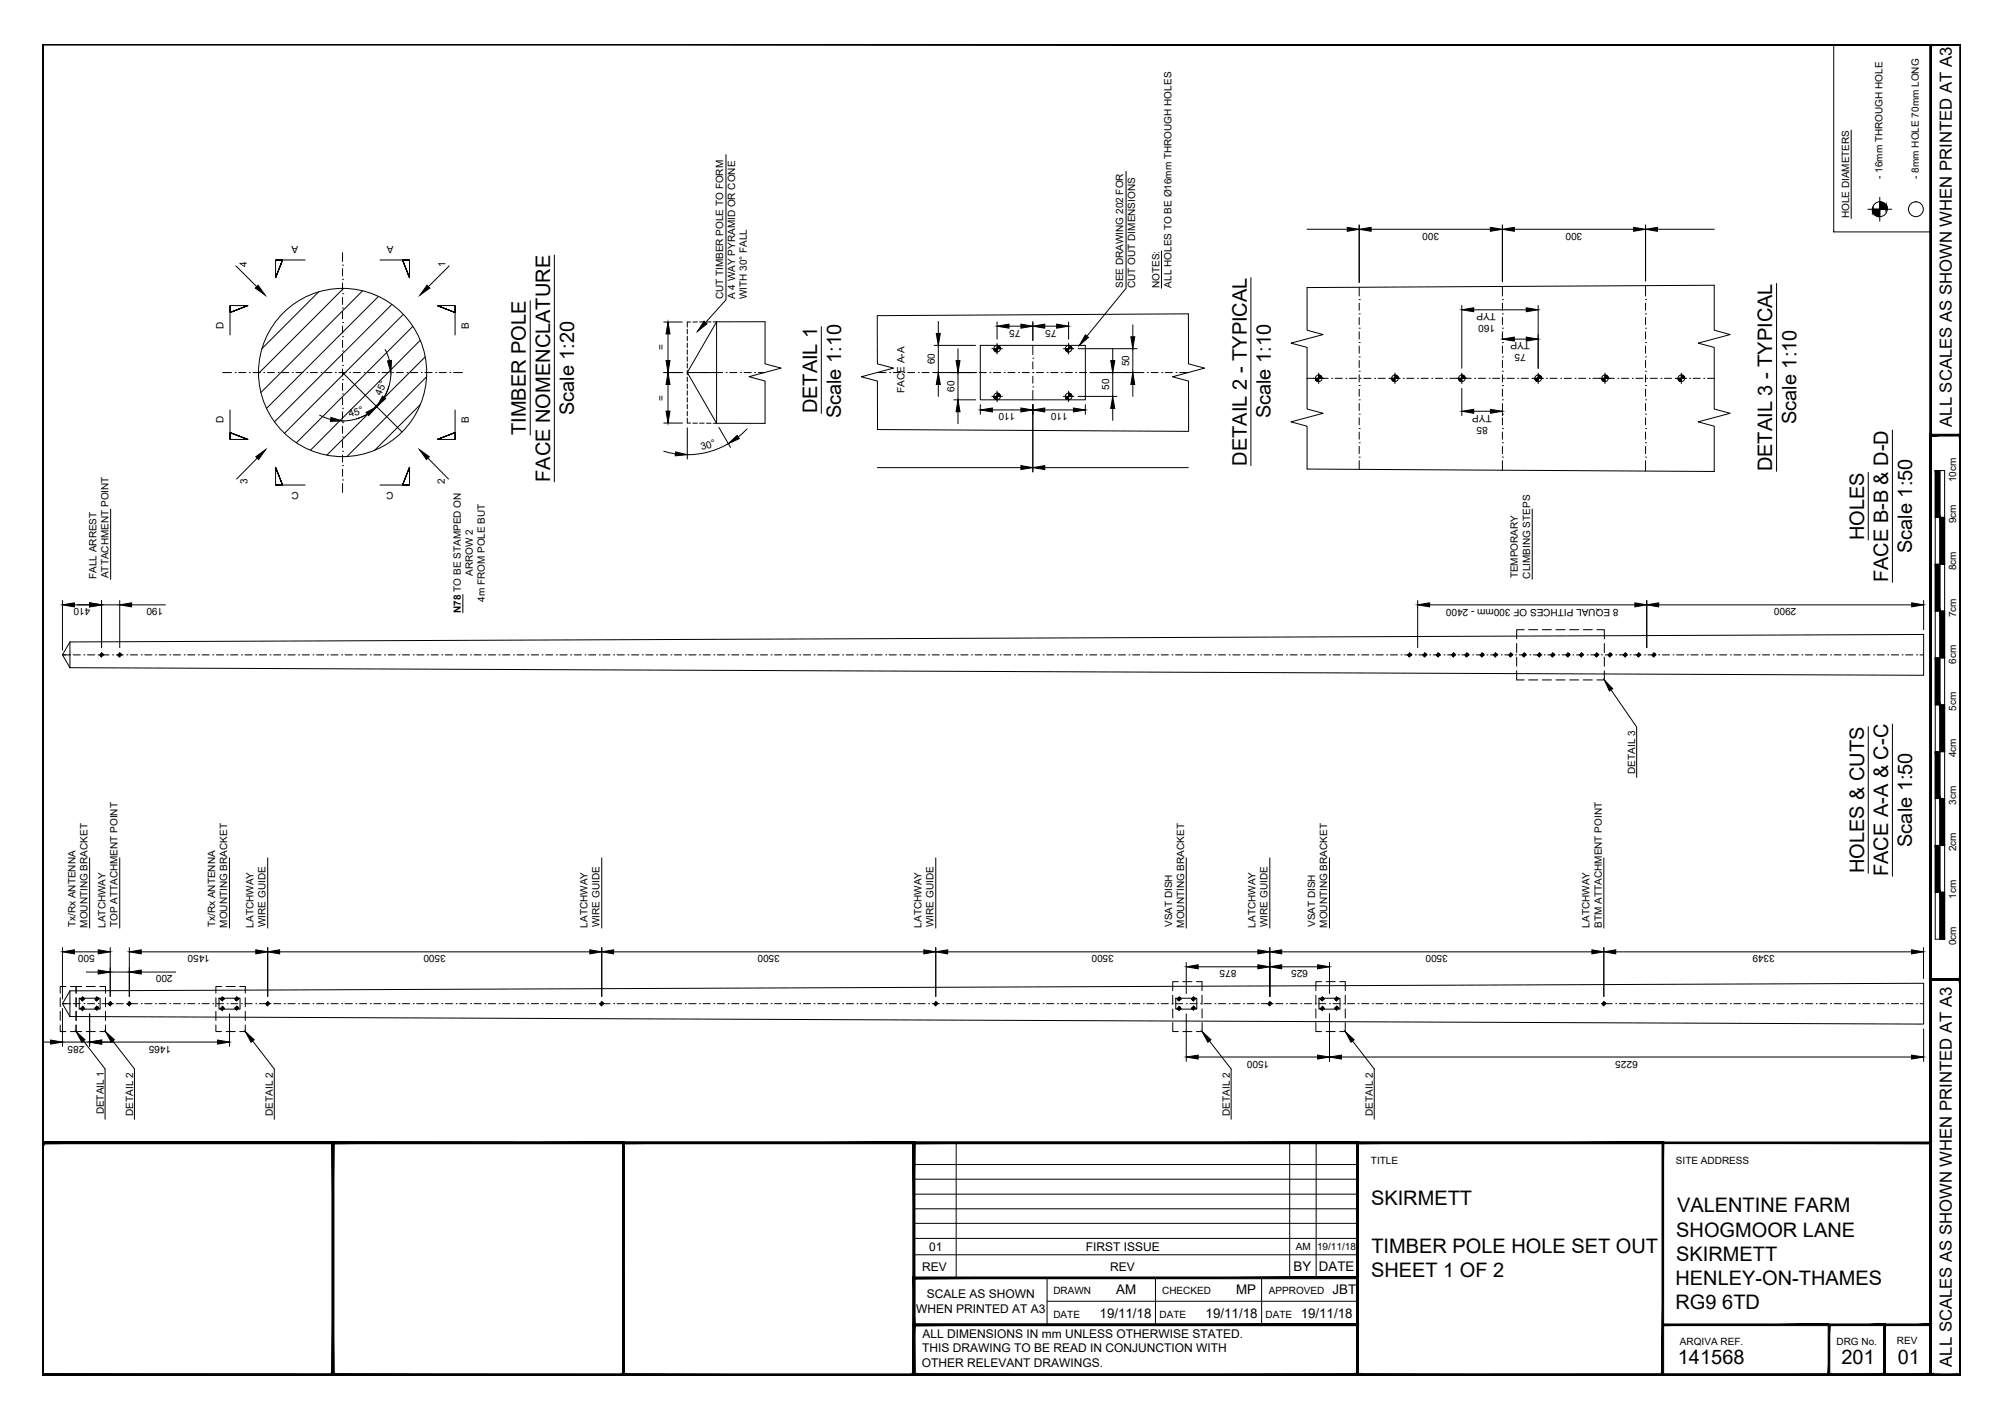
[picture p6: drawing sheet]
<svg xmlns="http://www.w3.org/2000/svg" width="420mm" height="297mm" viewBox="0 0 420 297" stroke-linecap="round" stroke-linejoin="round" font-family="sans-serif">
<defs><g id="words">
<g font-size="4.2">
<text x="120.3" y="87" transform="rotate(-90 120.3 87)">Scale 1:20</text>
<text x="171.2" y="86.6" transform="rotate(-90 171.2 86.6)">DETAIL 1</text>
<text x="176.3" y="87.7" transform="rotate(-90 176.3 87.7)">Scale 1:10</text>
<text x="266.3" y="87.7" transform="rotate(-90 266.3 87.7)">Scale 1:10</text>
<text x="376.5" y="88.9" transform="rotate(-90 376.5 88.9)">Scale 1:10</text>
<text x="110.2" y="91.1" transform="rotate(-90 110.2 91.1)">TIMBER POLE</text>
<text x="115.3" y="100.9" transform="rotate(-90 115.3 100.9)">FACE NOMENCLATURE</text>
<text x="261.2" y="97.5" transform="rotate(-90 261.2 97.5)">DETAIL 2 - TYPICAL</text>
<text x="371.4" y="98.7" transform="rotate(-90 371.4 98.7)">DETAIL 3 - TYPICAL</text>
<text x="390.6" y="113.1" transform="rotate(-90 390.6 113.1)">HOLES</text>
<text x="400.7" y="115.9" transform="rotate(-90 400.7 115.9)">Scale 1:50</text>
<text x="395.7" y="122" transform="rotate(-90 395.7 122)">FACE B-B &amp; D-D</text>
<text x="400.7" y="177.4" transform="rotate(-90 400.7 177.4)">Scale 1:50</text>
<text x="390.6" y="182.9" transform="rotate(-90 390.6 182.9)">HOLES &amp; CUTS</text>
<text x="395.7" y="183.6" transform="rotate(-90 395.7 183.6)">FACE A-A &amp; C-C</text>
<text x="287.3" y="252.5">SKIRMETT</text>
<text x="351.4" y="254">VALENTINE FARM</text>
<text x="287.4" y="262.5">TIMBER POLE HOLE SET OUT</text>
<text x="351.3" y="259">SHOGMOOR LANE</text>
<text x="287.3" y="267.5">SHEET 1 OF 2</text>
<text x="351.1" y="269.1">HENLEY-ON-THAMES</text>
<text x="351.3" y="264.1">SKIRMETT</text>
<text x="351.1" y="274.2">RG9 6TD</text>
<text x="351.6" y="285.7">141568</text>
<text x="385.9" y="285.7">201</text>
<text x="397.7" y="285.7">01</text>
</g>
<g font-size="3.5">
<text x="409" y="89.4" transform="rotate(-90 409 89.4)">ALL SCALES AS SHOWN WHEN PRINTED AT A3</text>
<text x="409" y="286.3" transform="rotate(-90 409 286.3)">ALL SCALES AS SHOWN WHEN PRINTED AT A3</text>
</g>
<g font-size="2.8">
<text x="271.1" y="266.3">BY</text>
<text x="276.4" y="266.3">DATE</text>
<text x="233.9" y="271.1">AM</text>
<text x="259" y="271.1">MP</text>
<text x="279.3" y="271.1">JBT</text>
<text x="230.4" y="276">19/11/18</text>
<text x="252.7" y="276">19/11/18</text>
<text x="272.6" y="276">19/11/18</text>
</g>
<g font-size="2.5">
<text x="194.7" y="262">01</text>
<text x="227.5" y="262">FIRST ISSUE</text>
<text x="193.3" y="266.2">REV</text>
<text x="232.6" y="266.2">REV</text>
<text x="192" y="275">WHEN PRINTED AT A3</text>
<text x="194.2" y="272">SCALE AS SHOWN</text>
<text x="193.3" y="280.3">ALL DIMENSIONS IN mm UNLESS OTHERWISE STATED.</text>
<text x="193.2" y="286.3">OTHER RELEVANT DRAWINGS.</text>
<text x="193.3" y="283.3">THIS DRAWING TO BE READ IN CONJUNCTION WITH</text>
</g>
<g font-size="2.1">
<text x="394.5" y="37.4" transform="rotate(-90 394.5 37.4)">- 16mm THROUGH HOLE</text>
<text x="402.1" y="37.4" transform="rotate(-90 402.1 37.4)">- 8mm HOLE 70mm LONG</text>
<text x="387.5" y="45.8" transform="rotate(-90 387.5 45.8)">HOLE DIAMETERS</text>
<text x="62.5" y="51.6" transform="rotate(-180 62.5 51.6)">A</text>
<text x="82.5" y="51.6" transform="rotate(-180 82.5 51.6)">A</text>
<text x="301.6" y="48.8" transform="rotate(-180 301.6 48.8)">300</text>
<text x="331.6" y="48.8" transform="rotate(-180 331.6 48.8)">300</text>
<text x="51.7" y="55.8" transform="rotate(-90 51.7 55.8)">4</text>
<text x="93.3" y="56" transform="rotate(-90 93.3 56)">1</text>
<text x="151.5" y="62.7" transform="rotate(-90 151.5 62.7)">CUT TIMBER POLE TO FORM</text>
<text x="154" y="62.7" transform="rotate(-90 154 62.7)">A 4 WAY PYRAMID OR CONE</text>
<text x="156.5" y="62.7" transform="rotate(-90 156.5 62.7)">WITH 30° FALL</text>
<text x="235.4" y="60.3" transform="rotate(-90 235.4 60.3)">SEE DRAWING 202 FOR</text>
<text x="237.9" y="60.3" transform="rotate(-90 237.9 60.3)">CUT OUT DIMENSIONS</text>
<text x="243" y="60.4" transform="rotate(-90 243 60.4)">NOTES:</text>
<text x="245.5" y="60.2" transform="rotate(-90 245.5 60.2)">ALL HOLES TO BE Ø16mm THROUGH HOLES</text>
<text x="313.5" y="65.6" transform="rotate(-180 313.5 65.6)">TYP</text>
<text x="46.8" y="68.9" transform="rotate(-90 46.8 68.9)">D</text>
<text x="98.2" y="68.9" transform="rotate(-90 98.2 68.9)">B</text>
<text x="213.9" y="69" transform="rotate(-180 213.9 69)">75</text>
<text x="221.4" y="69" transform="rotate(-180 221.4 69)">75</text>
<text x="313.3" y="68.1" transform="rotate(-180 313.3 68.1)">160</text>
<text x="320.6" y="71.7" transform="rotate(-180 320.6 71.7)">TYP</text>
<text x="139.3" y="73.4" transform="rotate(-90 139.3 73.4)">=</text>
<text x="195.9" y="76.3" transform="rotate(-90 195.9 76.3)">60</text>
<text x="236.7" y="76.7" transform="rotate(-90 236.7 76.7)">50</text>
<text x="319.8" y="74.2" transform="rotate(-180 319.8 74.2)">75</text>
<text x="79.9" y="83" transform="rotate(-68 79.9 83)">45°</text>
<text x="139.3" y="83.9" transform="rotate(-90 139.3 83.9)">=</text>
<text x="189.6" y="82.3" transform="rotate(-90 189.6 82.3)">FACE A-A</text>
<text x="200" y="82" transform="rotate(-90 200 82)">60</text>
<text x="232.4" y="81.7" transform="rotate(-90 232.4 81.7)">50</text>
<text x="46.8" y="88.7" transform="rotate(-90 46.8 88.7)">D</text>
<text x="73.3" y="87.4" transform="rotate(-18 73.3 87.4)">45°</text>
<text x="98.2" y="88.6" transform="rotate(-90 98.2 88.6)">B</text>
<text x="212.8" y="86.6" transform="rotate(-180 212.8 86.6)">110</text>
<text x="223.8" y="86.6" transform="rotate(-180 223.8 86.6)">110</text>
<text x="311.7" y="89.4" transform="rotate(-180 311.7 89.4)">85</text>
<text x="312.6" y="86.8" transform="rotate(-180 312.6 86.8)">TYP</text>
<text x="147.1" y="94.3" transform="rotate(-16 147.1 94.3)">30°</text>
<text x="51.8" y="101.3" transform="rotate(-90 51.8 101.3)">3</text>
<text x="93.2" y="101.3" transform="rotate(-90 93.2 101.3)">2</text>
<text x="409.9" y="101" transform="rotate(-90 409.9 101)">10cm</text>
<text x="62.6" y="103" transform="rotate(-180 62.6 103)">C</text>
<text x="82.5" y="103" transform="rotate(-180 82.5 103)">C</text>
<text x="409.9" y="109.6" transform="rotate(-90 409.9 109.6)">9cm</text>
<text x="409.9" y="119.5" transform="rotate(-90 409.9 119.5)">8cm</text>
<text x="20.2" y="121.3" transform="rotate(-90 20.2 121.3)">FALL ARREST</text>
<text x="22.7" y="121.1" transform="rotate(-90 22.7 121.1)">ATTACHMENT POINT</text>
<text x="99.1" y="120.6" transform="rotate(-90 99.1 120.6)">ARROW 2</text>
<text x="318.1" y="121.2" transform="rotate(-90 318.1 121.2)">TEMPORARY</text>
<text x="320.6" y="121.2" transform="rotate(-90 320.6 121.2)">CLIMBING STEPS</text>
<text x="18.9" y="127.4" transform="rotate(-180 18.9 127.4)">410</text>
<text x="34.2" y="127.4" transform="rotate(-180 34.2 127.4)">190</text>
<text x="96.5" y="128.4" transform="rotate(-90 96.5 128.4)">N78 TO BE STAMPED ON</text>
<text x="101.6" y="126.1" transform="rotate(-90 101.6 126.1)">4m FROM POLE BUT</text>
<text x="339.1" y="127.5" transform="rotate(-180 339.1 127.5)">8 EQUAL PITHCES OF 300mm - 2400</text>
<text x="376.4" y="127.4" transform="rotate(-180 376.4 127.4)">2900</text>
<text x="409.9" y="129.3" transform="rotate(-90 409.9 129.3)">7cm</text>
<text x="409.9" y="139.1" transform="rotate(-90 409.9 139.1)">6cm</text>
<text x="409.9" y="148.9" transform="rotate(-90 409.9 148.9)">5cm</text>
<text x="409.9" y="158.6" transform="rotate(-90 409.9 158.6)">4cm</text>
<text x="342.6" y="162.1" transform="rotate(-90 342.6 162.1)">DETAIL 3</text>
<text x="409.9" y="168.6" transform="rotate(-90 409.9 168.6)">3cm</text>
<text x="409.9" y="178.3" transform="rotate(-90 409.9 178.3)">2cm</text>
<text x="409.9" y="188.3" transform="rotate(-90 409.9 188.3)">1cm</text>
<text x="15.8" y="194.2" transform="rotate(-90 15.8 194.2)">Tx/Rx ANTENNA</text>
<text x="18.3" y="194.4" transform="rotate(-90 18.3 194.4)">MOUNTING BRACKET</text>
<text x="22.1" y="194.4" transform="rotate(-90 22.1 194.4)">LATCHWAY</text>
<text x="24.6" y="194.2" transform="rotate(-90 24.6 194.2)">TOP ATTACHMENT POINT</text>
<text x="45.1" y="194.2" transform="rotate(-90 45.1 194.2)">Tx/Rx ANTENNA</text>
<text x="47.6" y="194.4" transform="rotate(-90 47.6 194.4)">MOUNTING BRACKET</text>
<text x="53.1" y="194.3" transform="rotate(-90 53.1 194.3)">LATCHWAY</text>
<text x="55.6" y="194.2" transform="rotate(-90 55.6 194.2)">WIRE GUIDE</text>
<text x="123.1" y="194.3" transform="rotate(-90 123.1 194.3)">LATCHWAY</text>
<text x="125.6" y="194.2" transform="rotate(-90 125.6 194.2)">WIRE GUIDE</text>
<text x="193.1" y="194.3" transform="rotate(-90 193.1 194.3)">LATCHWAY</text>
<text x="195.6" y="194.2" transform="rotate(-90 195.6 194.2)">WIRE GUIDE</text>
<text x="245.6" y="194.2" transform="rotate(-90 245.6 194.2)">VSAT DISH</text>
<text x="248.1" y="194.4" transform="rotate(-90 248.1 194.4)">MOUNTING BRACKET</text>
<text x="263.1" y="194.3" transform="rotate(-90 263.1 194.3)">LATCHWAY</text>
<text x="265.6" y="194.2" transform="rotate(-90 265.6 194.2)">WIRE GUIDE</text>
<text x="275.6" y="194.2" transform="rotate(-90 275.6 194.2)">VSAT DISH</text>
<text x="278.1" y="194.4" transform="rotate(-90 278.1 194.4)">MOUNTING BRACKET</text>
<text x="333.1" y="194.3" transform="rotate(-90 333.1 194.3)">LATCHWAY</text>
<text x="335.6" y="194.3" transform="rotate(-90 335.6 194.3)">BTM ATTACHMENT POINT</text>
<text x="409.9" y="198" transform="rotate(-90 409.9 198)">0cm</text>
<text x="19.8" y="200.1" transform="rotate(-180 19.8 200.1)">500</text>
<text x="44" y="200.1" transform="rotate(-180 44 200.1)">1450</text>
<text x="93.4" y="200.1" transform="rotate(-180 93.4 200.1)">3500</text>
<text x="163.4" y="200.1" transform="rotate(-180 163.4 200.1)">3500</text>
<text x="233.4" y="200.1" transform="rotate(-180 233.4 200.1)">3500</text>
<text x="259.1" y="203.2" transform="rotate(-180 259.1 203.2)">875</text>
<text x="274.1" y="203.2" transform="rotate(-180 274.1 203.2)">625</text>
<text x="303.4" y="200.1" transform="rotate(-180 303.4 200.1)">3500</text>
<text x="371.9" y="200.1" transform="rotate(-180 371.9 200.1)">3349</text>
<text x="36.2" y="204.3" transform="rotate(-180 36.2 204.3)">200</text>
<text x="17.7" y="219" transform="rotate(-180 17.7 219)">285</text>
<text x="35.8" y="219" transform="rotate(-180 35.8 219)">1465</text>
<text x="266" y="222.2" transform="rotate(-180 266 222.2)">1500</text>
<text x="343.2" y="222.2" transform="rotate(-180 343.2 222.2)">6225</text>
<text x="21.7" y="233.4" transform="rotate(-90 21.7 233.4)">DETAIL 1</text>
<text x="27.9" y="233.7" transform="rotate(-90 27.9 233.7)">DETAIL 2</text>
<text x="57.2" y="233.7" transform="rotate(-90 57.2 233.7)">DETAIL 2</text>
<text x="257.7" y="233.7" transform="rotate(-90 257.7 233.7)">DETAIL 2</text>
<text x="287.7" y="233.7" transform="rotate(-90 287.7 233.7)">DETAIL 2</text>
<text x="287.3" y="243.9">TITLE</text>
<text x="351.2" y="243.9">SITE ADDRESS</text>
<text x="271.5" y="261.9">AM</text>
<text x="276" y="261.9">19/11/18</text>
<text x="220.8" y="271.1">DRAWN</text>
<text x="243.5" y="271.1">CHECKED</text>
<text x="265.9" y="271.1">APPROVED</text>
<text x="220.8" y="276">DATE</text>
<text x="243" y="276">DATE</text>
<text x="265.2" y="276">DATE</text>
<text x="352.1" y="281.6">ARQIVA REF.</text>
<text x="384.8" y="281.6">DRG No.</text>
<text x="397.5" y="281.6">REV</text>
</g>
</g></defs>
<g fill="none" stroke="#000" stroke-width=".21">
<path d="M384.3 9.3h20.3v39.3h-20.3zM152.1 32.4v30.4l-4.2 4.8M236 35.9v24.5l-8.2 10M387.9 27.2v18.6M49.4 55.7l4.4 4.3M57.7 54.5h1.5l-1.5 3.7 1.5-3.7-1.5 3.7v-3.7h6.2M71.8 58.5h.1M71.8 55.5h.1M71.8 52.9v1.9M71.8 56.3v1.5M71.8 59.3v1.5M79.6 54.5h6.2v3.7l-1.4-3.7 1.4 3.7-1.4-3.7h1.4"/>
<path d="M94.1 55.7l-4.3 4.3M116.2 53.4v47.5M243.4 52.6v7.8M262.1 58.1v39.4M273.9 48h8.4M284.8 47.1v12.1M287.3 48h25M314.8 47.1v11.9M317.3 48h25M344.8 47.1v11.7M344.8 59.8v2.2M347.3 48h11.9"/>
<path d="M372.3 59.4v39.3M391.4 43.8h5M393.9 41.3v5M46.7 78h1.8M48.2 64v1.5l3.7-1.5-3.7 1.5 3.7-1.5h-3.7v6.2M49.3 78h.1M50 78h1.5M52.3 78h.1M53 78h1.5M55.3 78h.1M56 78h1.5M58.3 78h.1"/>
<path d="M59 78h1.5M61.3 78h.1M62 78h1.5M64.3 78h.1M65 78h1.5M66.8 61.2l-11.9 11.8M67.3 78h.1M68 78h1.5M70.3 78h.1M71 78h1.5M71.8 79.5h.1M71.8 76.5h.1"/>
<path d="M71.8 73.5h.1M71.8 70.5h.1M71.8 67.5h.1M71.8 64.5h.1M71.8 61.5h.1M71.8 62.3v1.5M71.8 65.3v1.5M71.8 68.3v1.5M71.8 71.3v1.5M71.8 74.3v1.5M71.8 77.3v1.5M71.8 78l12.5 12.5"/>
<path d="M72 60.4l-17.8 17.9M73.3 78h.1M74 78h1.5M76 60.9l-21.3 21.3M76.3 78h.1M77 78h1.5M79.3 78h.1M79.3 62.1l-23.5 23.5M80 78h1.5M80.7 73.2l.9 2.3M81.9 78a10.1 10.1 0 0 1-10.1 10.2M82.1 63.8l-24.6 24.6"/>
<path d="M82.3 78h.1M83 78h1.5M84.5 65.8l-24.9 25M85.3 78h.1M86 78h1.5M86.5 68.4l-24.4 24.4M88.1 71.3l-23 23M88.3 78h.1M89 78h1.5M89.1 74.8l-20.6 20.5M89.4 79l-16.7 16.6M91.3 78h.1"/>
<path d="M92 78h1.5M94.3 78h.1M95 78h1.9M95.4 64v1.5l-3.8-1.5 3.8 1.5-3.8-1.5h3.8v6.2M111.1 63v28.1M139.1 78h3.9M139.1 67.5h3.9M140 70v5.5M144 78h7.4M144 69v.9M144 70.4v1M144 71.9v.9"/>
<path d="M144 73.3v.9M144 74.7v1M144 76.1v1M144 77.6v.9M144 79v.9M144.7 67.5h-.7v1M146.1 67.4l-.9 .1M146.2 78h.1M146.6 67.4h1M148 67.4h1M149.2 78h.1M150.2 67.4l-6.2 10.6 6.2 10.7"/>
<path d="M150.2 67.4h10.1v8.8l3.4 .9-6.7 1.8 3.3 .9v8.9h-10.1M150.2 67.4h-.7M150.2 67.4v21.3M152.2 78h.1M152.9 78h1.5M155.2 78h.1M155.9 78h1.5M158.2 78h.1M158.9 78h1.4M172.1 68.4v18.2M183.8 78h1.9M186.4 78h.1"/>
<path d="M187.2 78h1.5M189.4 78h.1M190.2 78h1.5M192.4 78h.1M193.2 78h1.5M195.4 78h.1M195.7 78h8.7M195.7 72.3h8.7M196.6 67.3v2.6M196.6 72.3v5.7M198.4 78h.1M200.8 73v2.5"/>
<path d="M200.8 78v5.8M201.4 78h.1M204.4 78h.1M205.2 78h1.5M205.4 72.3h22v11.5h-22zM207.4 78h.1M207.8 73h2.2M208.2 78h1.5M208.9 67.4v3.7M208.9 71.9v2.2M210.4 78h.1M211.2 78h1.5"/>
<path d="M211.4 68.3h2.5M213.4 78h.1M214.2 78h1.5M216.4 78h.1M216.4 75h.1M216.4 67.4v3.9M216.4 72.3v2M216.4 75.8v1.5M216.4 78.8v1.5M217.2 78h1.5M218.9 68.3h2.5M219.4 78h.1"/>
<path d="M220.2 78h1.5M222.4 78h.1M222.8 73h2.2M223.2 78h1.5M223.9 67.4v3.7M223.9 71.9v2.2M225.4 78h.1M225.9 73h12.4M226.2 78h1.5M228.4 78h.1M228.4 78h11.3M231.4 78h.1"/>
<path d="M233.2 73v2.5M233.2 78v5M234.4 78h.1M237.4 68.1v2.4M237.4 73v5M237.4 78h.1M240.4 78h.1M241.2 78h1.5M243.4 78h.1M244.2 78h1.5M246.5 78h.1M247.2 78h1.8"/>
<path d="M273.9 79.2h4.4M273.9 60.2l85.3-.4v9.4l3.4 .9-6.7 1.8 3.3 .9v12.9l3.4 .9-6.7 1.8 3.3 .9v9.5l-85.3-.5v-9l-3.4-.9 6.8-1.8-3.4-.9v-12.9l-3.4-.9 6.8-1.8-3.4-.9zM276 79.2h.1M276.3 78.1v2.2M279 79.2h.1M279.8 79.2h1.5M282.1 79.2h.1M282.8 79.2h1.5M284.8 77.8h.1M284.8 74.8h.1M284.8 71.8h.1M284.8 68.7h.1"/>
<path d="M284.8 65.7h.1M284.8 62.8h.1M284.8 60.2v1.8M284.8 63.5v1.5M284.8 66.5v1.5M284.8 69.5v1.5M284.8 72.5v1.5M284.8 75.5v1.5M284.8 78.5v1.5M285 79.2h.1M285.8 79.2h1.5M288 79.2h.1"/>
<path d="M288.8 79.2h1.5M291 79.2h.1M291.2 79.2h2.2M292.3 78.1v2.2M294.1 79.2h.1M294.8 79.2h1.5M297 79.2h.1M297.8 79.2h1.5M300 79.2h.1M300.8 79.2h1.5M303.1 79.2h.1M303.8 79.2h4.5"/>
<path d="M306.1 79.2h.1M306.3 64v13.2M306.3 78.1v2.2M308.8 64.9h11M309 79.2h.1M309.8 79.2h1.5M312 79.2h.1M312.8 79.2h1.5M314.8 77.8h.1M314.8 74.8h.1M314.8 71.8h.1M314.8 68.7h.1"/>
<path d="M314.8 65.7h.1M314.8 62.8h.1M314.8 60v2M314.8 63.5v1.5M314.8 66.5v1.5M314.8 69.5v1.5M314.8 72.5v1.5M314.8 75.5v1.5M314.8 78.5v1.5M315.1 79.2h.1M315.8 79.2h1.5M317.3 71h2.5"/>
<path d="M318.1 79.2h.1M318.8 79.2h1.5M321 79.2h.1M321.2 79.2h2.2M322.3 64v13.2M322.3 78.1v2.2M324 79.2h.1M324.8 79.2h1.5M327.1 79.2h.1M327.8 79.2h1.5M330.1 79.2h.1M330.8 79.2h1.5"/>
<path d="M333 79.2h.1M333.8 79.2h4.5M336 79.2h.1M336.3 78.1v2.2M339.1 79.2h.1M339.8 79.2h1.5M342.1 79.2h.1M342.8 79.2h1.5M344.8 77.8h.1M344.8 74.8h.1M344.8 71.8h.1M344.8 68.7h.1"/>
<path d="M344.8 65.7h.1M344.8 62.8h.1M344.8 63.5v1.5M344.8 66.5v1.5M344.8 69.5v1.5M344.8 72.5v1.5M344.8 75.5v1.5M344.8 78.5v1.5M345 79.2h.1M345.8 79.2h1.5M348.1 79.2h.1M348.8 79.2h1.5"/>
<path d="M351.1 79.2h.1M351.2 79.2h2.2M352.3 78.1v2.2M354.1 79.2h.1M354.8 79.2h1.5M357 79.2h.1M357.8 79.2h1.4M48.2 85.9v6.2h3.7l-3.7-1.5 3.7 1.5-3.7-1.5v1.5M53.9 96l-4.3 4.4M67 87l2.3 .9M71.8 97.5h.1M71.8 94.5h.1"/>
<path d="M71.8 91.5h.1M71.8 88.5h.1M71.8 85.5h.1M71.8 82.5h.1M71.8 80.3v1.5M71.8 83.3v1.5M71.8 86.3v1.5M71.8 89.3v1.5M71.8 92.3v1.5M71.8 95.3v1.5M71.8 98.3v1.5M77 86.7l-2.3 1.1"/>
<path d="M81.5 80.9l-1 2.3M88.1 84.8l-9.6 9.5M89.7 96l4.3 4.4M95.4 85.9v6.2h-3.8l3.8-1.5-3.8 1.5 3.8-1.5v1.5M139.1 94.5l2.4 .6M139.1 88.6h3.9M140 80.5v5.6M144 80.4v1M144 81.9v.9M144 83.3v.9M144 84.7v1M144 86.1v1"/>
<path d="M144 87.6v1h.7M144 89.6v6.6M145.2 88.6h.9M146.6 88.6h1M148 88.6l1 .1M149.5 88.7h.7M150.7 89.5l2.4 4.2M152.6 92.9a16.8 16.8 0 0 1-8.6 2.4M156.5 89.9l-1.8 1.6M183.8 90l65.3 .4v-10.6l-3.4-.9 6.7-1.8-3.3-.9-.1-10.5-65.2 .4 .1 10.1 3.3 .9-6.7 1.8 3.4 .9v10.2M183.8 98h30.1M196.6 80.5v2.5"/>
<path d="M199.9 83.8h4.5M200.8 86.3v2.5M205.4 84.8v2M207.8 83h2.2M207.9 85.9h6M208.9 81.9v2.2M216.4 81h.1M216.4 81.8v2M216.4 84.8v14M218.9 98h30.1M218.9 85.9h6M222.8 83h2.2"/>
<path d="M223.9 81.9v2.2M225.9 83h8.2M227.4 84.8v2M233.2 85.6v2.5M237.4 80.5v2.5M284.8 95.8h.1M284.8 92.8h.1M284.8 89.8h.1M284.8 86.8h.1M284.8 83.8h.1M284.8 80.8h.1M284.8 81.5v1.5"/>
<path d="M284.8 84.5v1.5M284.8 87.5v1.5M284.8 90.5v1.5M284.8 93.5v1.5M284.8 96.5v1.8M306.3 81.4v5.7M308.8 86.1h3.5M314.8 95.8h.1M314.8 92.8h.1M314.8 89.8h.1M314.8 86.8h.1M314.8 83.8h.1"/>
<path d="M314.8 80.8h.1M314.8 81.5v1.5M314.8 84.5v2.6M314.8 87.5v1.5M314.8 90.5v1.5M314.8 93.5v1.5M314.8 96.5v2M344.8 95.8h.1M344.8 92.8h.1M344.8 89.8h.1M344.8 86.8h.1M344.8 83.8h.1"/>
<path d="M344.8 80.8h.1M344.8 81.5v1.5M344.8 84.5v1.5M344.8 87.5v1.5M344.8 90.5v1.5M344.8 93.5v1.5M344.8 96.5v2.2M391.5 98.9v14.2M396.6 90.1v31.9M405.5 98.6h2v98.1h-2zM406.5 98.6v98.1M23.2 106.6v14.7"/>
<path d="M57.7 101.6h1.5l-1.5-3.7 1.5 3.7-1.5-3.7v3.7h6.2M71.8 100.5h.1M71.8 101.3v1.8M79.6 101.6h6.2v-3.7l-1.4 3.7 1.4-3.7-1.4 3.7h1.4M321.1 106.6v14.7M405.5 118.2h2M405.5 108.4h2M13.1 125.8v10.4M13.1 137.2h1.6M14.6 137.2h.1M14.7 134.5l388.4-1.6v8.6l-388.4-1.6-1.6-2.7zM14.7 134.5v5.4"/>
<path d="M15.3 137.2h1.5M15.6 126.7h3.2M17.6 137.2h.1M18.3 137.2h1.5M20.6 137.2h.1M20.8 137.2h2M21.3 125.8v9.9M21.3 136.7v1M21.3 126.7h3.8M23.6 137.2h.1M24.3 137.2h1.5M25.1 125.8v9.9"/>
<path d="M25.1 136.7v1M26.6 137.2h.1M27.3 137.2h1.5M27.6 126.7h7.1M29.6 137.2h.1M30.3 137.2h1.5M32.6 137.2h.1M33.3 137.2h1.5M35.6 137.2h.1M36.3 137.2h1.5M38.6 137.2h.1M39.3 137.2h1.5"/>
<path d="M41.6 137.2h.1M42.3 137.2h1.5M44.6 137.2h.1M45.3 137.2h1.5M47.6 137.2h.1M48.3 137.2h1.5M50.6 137.2h.1M51.3 137.2h1.5M53.6 137.2h.1M54.3 137.2h1.5M56.6 137.2h.1M57.3 137.2h1.5"/>
<path d="M59.6 137.2h.1M60.3 137.2h1.5M62.6 137.2h.1M63.3 137.2h1.5M65.6 137.2h.1M66.3 137.2h1.5M68.6 137.2h.1M69.3 137.2h1.5M71.6 137.2h.1M72.3 137.2h1.5M74.6 137.2h.1M75.3 137.2h1.5"/>
<path d="M77.6 137.2h.1M78.3 137.2h1.5M80.6 137.2h.1M81.3 137.2h1.5M83.6 137.2h.1M84.3 137.2h1.5M86.6 137.2h.1M87.3 137.2h1.5M89.6 137.2h.1M90.3 137.2h1.5M92.6 137.2h.1M93.3 137.2h1.5"/>
<path d="M95.6 137.2h.1M96.3 137.2h1.5M97 124.5v3.9M98.6 137.2h.1M99.3 137.2h1.5M101.6 137.2h.1M102.3 137.2h1.6M104.6 137.2h.1M105.3 137.2h1.5M107.6 137.2h.1M108.3 137.2h1.5M110.6 137.2h.1"/>
<path d="M111.3 137.2h1.5M113.6 137.2h.1M114.3 137.2h1.5M116.6 137.2h.1M117.3 137.2h1.5M119.6 137.2h.1M120.3 137.2h1.5M122.6 137.2h.1M123.3 137.2h1.5M125.6 137.2h.1M126.4 137.2h1.4M128.6 137.2h.1"/>
<path d="M129.3 137.2h1.5M131.6 137.2h.1M132.3 137.2h1.5M134.6 137.2h.1M135.3 137.2h1.5M137.6 137.2h.1M138.3 137.2h1.5M140.6 137.2h.1M141.3 137.2h1.5M143.6 137.2h.1M144.3 137.2h1.5M146.6 137.2h.1"/>
<path d="M147.3 137.2h1.6M149.6 137.2h.1M150.3 137.2h1.5M152.6 137.2h.1M153.3 137.2h1.5M155.6 137.2h.1M156.3 137.2h1.5M158.6 137.2h.1M159.3 137.2h1.5M161.6 137.2h.1M162.3 137.2h1.5M164.6 137.2h.1"/>
<path d="M165.3 137.2h1.5M167.6 137.2h.1M168.3 137.2h1.5M170.6 137.2h.1M171.4 137.2h1.4M173.6 137.2h.1M174.3 137.2h1.5M176.6 137.2h.1M177.3 137.2h1.5M179.6 137.2h.1M180.3 137.2h1.5M182.6 137.2h.1"/>
<path d="M183.4 137.2h1.4M185.6 137.2h.1M186.3 137.2h1.5M188.6 137.2h.1M189.3 137.2h1.5M191.6 137.2h.1M192.3 137.2h1.6M194.6 137.2h.1M195.3 137.2h1.5M197.6 137.2h.1M198.3 137.2h1.5M200.6 137.2h.1"/>
<path d="M201.3 137.2h1.5M203.6 137.2h.1M204.4 137.2h1.5M206.6 137.2h.1M207.3 137.2h1.5M209.6 137.2h.1M210.3 137.2h1.5M212.6 137.2h.1M213.3 137.2h1.5M215.6 137.2h.1M216.4 137.2h1.4M218.6 137.2h.1"/>
<path d="M219.3 137.2h1.5M221.6 137.2h.1M222.3 137.2h1.5M224.6 137.2h.1M225.3 137.2h1.6M227.6 137.2h.1M228.4 137.2h1.4M230.6 137.2h.1M231.3 137.2h1.5M233.6 137.2h.1M234.3 137.2h1.5M236.6 137.2h.1"/>
<path d="M237.3 137.2h1.6M239.6 137.2h.1M240.3 137.2h1.5M242.6 137.2h.1M243.3 137.2h1.5M245.6 137.2h.1M246.3 137.2h1.5M248.6 137.2h.1M249.4 137.2h1.5M251.6 137.2h.1M252.3 137.2h1.5M254.6 137.2h.1"/>
<path d="M255.3 137.2h1.5M257.6 137.2h.1M258.3 137.2h1.5M260.6 137.2h.1M261.4 137.2h1.5M263.6 137.2h.1M264.3 137.2h1.5M266.6 137.2h.1M267.3 137.2h1.5M269.6 137.2h.1M270.3 137.2h1.6M272.6 137.2h.1"/>
<path d="M273.4 137.2h1.4M275.6 137.2h.1M276.3 137.2h1.5M278.6 137.2h.1M279.3 137.2h1.5M281.6 137.2h.1M282.3 137.2h1.6M284.6 137.2h.1M285.4 137.2h1.4M287.6 137.2h.1M288.3 137.2h1.5M290.6 137.2h.1"/>
<path d="M291.3 137.2h1.5M293.6 137.2h.1M294.4 137.2h1.5M295.4 136.7v1M296.6 137.2h.1M297.1 125.8v9.9M297.3 137.2h1.8M298.6 136.7v1M299.6 126.7h43M299.6 137.2h.1M300.3 137.2h1.6M301.4 136.7v1"/>
<path d="M302.6 137.2h.1M303.3 137.2h1.8M304.6 136.7v1M305.6 137.2h.1M306.4 137.2h1.5M307.4 136.7v1M308.6 137.2h.1M309.3 137.2h1.8M310.6 136.7v1M311.6 137.2h.1M312.3 137.2h1.6M313.4 136.7v1"/>
<path d="M314.6 137.2h.1M315.3 137.2h1.8M316.6 136.7v1M317.6 137.2h.1M317.8 134.8v1.9M317.8 137.6v2M318.4 137.2h1.5M319.4 131.9h-1.6v1.9M319.4 136.7v1M320.3 131.9h1.9M320.6 137.2h.1M321.3 137.2h1.8"/>
<path d="M322.6 136.7v1M323.2 131.9h1.9M323.6 137.2h.1M324.3 137.2h1.6M325.4 136.7v1M326.1 131.9h1.9M326.6 137.2h.1M327.3 137.2h1.8M328.6 136.7v1M328.9 131.9h1.9M329.6 137.2h.1M330.4 137.2h1.5"/>
<path d="M331.4 136.7v1M331.8 131.9h1.9M332.6 137.2h.1M333.3 137.2h1.8M334.6 136.7v1M334.6 131.9h1.6v1.9M335.6 137.2h.1M336.2 134.8v1.9M336.2 137.6v2M336.3 137.2h1.6M337.4 136.7v1M338.6 137.2h.1"/>
<path d="M339.4 137.2h1.7M340.6 136.7v1M341.6 137.2h.1M342.3 137.2h1.6M343.4 136.7v1M344.6 137.2h.1M345.1 125.8v9.9M345.3 137.2h1.8M346.6 136.7v1M347.6 126.7h53M347.6 137.2h.1M348.3 137.2h1.5"/>
<path d="M350.6 137.2h.1M351.4 137.2h1.5M353.6 137.2h.1M354.3 137.2h1.5M356.6 137.2h.1M357.3 137.2h1.5M359.6 137.2h.1M360.3 137.2h1.6M362.6 137.2h.1M363.4 137.2h1.5M365.6 137.2h.1M366.3 137.2h1.5"/>
<path d="M368.6 137.2h.1M369.3 137.2h1.5M371.6 137.2h.1M372.3 137.2h1.6M374.6 137.2h.1M375.4 137.2h1.4M377.6 137.2h.1M378.3 137.2h1.5M380.6 137.2h.1M381.3 137.2h1.5M383.6 137.2h.1M384.4 137.2h1.5"/>
<path d="M386.6 137.2h.1M387.4 137.2h1.4M389.6 137.2h.1M390.3 137.2h1.5M392.6 137.2h.1M393.3 137.2h1.6M395.6 137.2h.1M396.4 137.2h1.5M398.6 137.2h.1M399.3 137.2h1.5M401.6 137.2h.1M402.3 137.2h.8"/>
<path d="M403.1 125.8v6.1M405.5 137.8h2M405.5 128h2M317.8 140.5v1.9h1.6M320.3 142.4h1.9M323.2 142.4h1.9M326.1 142.4h1.9M328.9 142.4h1.9M331.8 142.4h1.9M336.2 140.5v1.9h-1.6M337.6 144.5l5.4 7.8v10.6M391.5 152.2v30.7"/>
<path d="M396.6 151.7v31.9M405.5 157.5h2M405.5 147.7h2M18.8 179.7v14.7M25.1 179.7v14.7M48.1 179.7v14.7M56.1 179.7v14.7M126.1 179.7v14.7M196.1 179.7v14.7M248.6 179.7v14.7M266.1 179.7v14.7M278.6 179.7v14.7"/>
<path d="M336.1 179.7v14.7M405.5 177.1h2M405.5 167.3h2M13.1 198.5v10.8M15.6 199.4h5M23.1 198.5v10.2M27.1 198.5v10.2M29.6 199.4h24M56.1 198.5v10.2M58.6 199.4h65M126.1 198.5v10.2M128.6 199.4h65"/>
<path d="M196.1 198.5v10.2M198.6 199.4h65M266.1 198.5v10.2M268.6 199.4h65M336.1 198.5v10.2M338.6 199.4h62M403.1 198.5v6.5M405.5 186.9h2M8.9 218.3h1.7M12.6 214.7v1.4h1.2M12.6 209v1.9M12.6 211.9v1.9"/>
<path d="M13.1 210.2h1.6M13.1 211.2v8M13.1 218.3h5.7M13.8 206.7h-1.2v1.3M14.6 210.2h.1M14.7 207.6l388.4-1.6v8.5l-388.4-1.6-1.6-2.7zM14.7 207.6v5.3M14.8 216.1h1.1v-1.4v1.4h1.2M14.8 206.7h1.1v1.3v-1.3h1.2M15.3 210.2h1.5M15.9 209v1.9M15.9 211.9v1.9"/>
<path d="M16.6 209.1h4.4v2.3h-4.4zM16.8 209.3h1M16.8 211.2h1M17.3 208.7v1M17.3 210.8v1M17.5 218.1l4.5 5.8v10.6M17.6 210.2h.1M18.1 206.7h1.9M18.1 216.1h1.9M18.1 203.6h2.5M18.3 210.2h1.5M18.8 212.4v6.8"/>
<path d="M19.8 211.2h1M19.8 209.3h1M20.3 208.7v1M20.3 210.7v1M20.6 210.2h.1M20.9 206.7h1.2v1.3M21.3 218.3h24.3M21.3 210.2h2.3M22.1 214.7v1.4h-1.2M22.1 209v1.9M22.1 211.9v1.9M23.1 209.7v1.1"/>
<path d="M23.1 203.6h4M23.6 210.2h.1M23.6 218.1l4.6 5.8v10.6M24.3 210.2h1.6M26.6 210.2h.1M26.6 210.2h2.2M27.1 209.7v1.1M29.6 210.2h.1M29.6 203.6h7.2M30.3 210.2h1.5M32.6 210.2h.1M33.3 210.2h1.5"/>
<path d="M35.6 210.2h.1M36.4 210.2h1.4M38.6 210.2h.1M39.3 210.2h1.5M41.6 210.2h.1M42.3 210.2h1.5M44.6 210.2h.1M45.2 214.7v1.4h1.2M45.2 209v1.9M45.2 211.9v1.9M45.3 210.2h1.5M45.9 209.1h4.4v2.3h-4.4z"/>
<path d="M46.1 209.3h1M46.1 211.2h1M46.4 206.7h-1.2v1.3M46.6 208.7v1M46.6 210.8v1M47.4 206.7h1.9M47.4 216.1h1.9M47.6 210.2h.1M48.1 212.4v6.8M48.4 210.2h1.4M49.1 211.2h1M49.1 209.3h1"/>
<path d="M49.6 208.7v1M49.6 210.7v1M50.2 206.7h1.2v1.3M50.6 210.2h.1M51.3 210.2h1.5M51.4 214.7v1.4h-1.2M51.4 209v1.9M51.4 211.9v1.9M52.9 218.1l4.6 5.8v10.6M53.6 210.2h.1M54.3 210.2h2.3M56.1 209.7v1.1"/>
<path d="M56.6 210.2h.1M57.3 210.2h1.6M59.6 210.2h.1M60.3 210.2h1.5M62.6 210.2h.1M63.3 210.2h1.5M65.6 210.2h.1M66.3 210.2h1.5M68.6 210.2h.1M69.3 210.2h1.6M71.6 210.2h.1M72.3 210.2h1.5"/>
<path d="M74.6 210.2h.1M75.3 210.2h1.5M77.6 210.2h.1M78.3 210.2h1.5M80.6 210.2h.1M81.4 210.2h1.4M83.6 210.2h.1M84.3 210.2h1.5M86.6 210.2h.1M87.3 210.2h1.5M89.6 210.2h.1M90.3 210.2h1.5"/>
<path d="M92.6 210.2h.1M93.4 210.2h1.4M95.6 210.2h.1M96.3 210.2h1.5M98.6 210.2h.1M99.3 210.2h1.5M101.6 210.2h.1M102.3 210.2h1.6M104.6 210.2h.1M105.3 210.2h1.5M107.6 210.2h.1M108.3 210.2h1.5"/>
<path d="M110.6 210.2h.1M111.3 210.2h1.5M113.6 210.2h.1M114.3 210.2h1.6M116.6 210.2h.1M117.3 210.2h1.5M119.6 210.2h.1M120.3 210.2h1.5M122.6 210.2h.1M123.3 210.2h1.5M125.6 210.2h.1M125.6 210.2h2.2"/>
<path d="M126.1 209.7v1.1M128.6 210.2h.1M129.3 210.2h1.5M131.6 210.2h.1M132.3 210.2h1.5M134.6 210.2h.1M135.3 210.2h1.5M137.6 210.2h.1M138.4 210.2h1.4M140.6 210.2h.1M141.3 210.2h1.5M143.6 210.2h.1"/>
<path d="M144.3 210.2h1.5M146.6 210.2h.1M147.3 210.2h1.6M149.6 210.2h.1M150.3 210.2h1.5M152.6 210.2h.1M153.3 210.2h1.5M155.6 210.2h.1M156.3 210.2h1.5M158.6 210.2h.1M159.3 210.2h1.6M161.6 210.2h.1"/>
<path d="M162.3 210.2h1.5M164.6 210.2h.1M165.3 210.2h1.5M167.6 210.2h.1M168.3 210.2h1.5M170.6 210.2h.1M171.4 210.2h1.4M173.6 210.2h.1M174.3 210.2h1.5M176.6 210.2h.1M177.3 210.2h1.5M179.6 210.2h.1"/>
<path d="M180.3 210.2h1.5M182.6 210.2h.1M183.4 210.2h1.4M185.6 210.2h.1M186.3 210.2h1.5M188.6 210.2h.1M189.3 210.2h1.5M191.6 210.2h.1M192.3 210.2h1.6M194.6 210.2h.1M195.3 210.2h1.5M196.1 209.7v1.1"/>
<path d="M197.6 210.2h.1M198.3 210.2h1.5M200.6 210.2h.1M201.3 210.2h1.5M203.6 210.2h.1M204.4 210.2h1.5M206.6 210.2h.1M207.3 210.2h1.5M209.6 210.2h.1M210.3 210.2h1.5M212.6 210.2h.1M213.3 210.2h1.5"/>
<path d="M215.6 210.2h.1M216.4 210.2h1.4M218.6 210.2h.1M219.3 210.2h1.5M221.6 210.2h.1M222.3 210.2h1.5M224.6 210.2h.1M225.3 210.2h1.6M227.6 210.2h.1M228.4 210.2h1.4M230.6 210.2h.1M231.3 210.2h1.5"/>
<path d="M233.6 210.2h.1M234.3 210.2h1.5M236.6 210.2h.1M237.3 210.2h1.6M239.6 210.2h.1M240.3 210.2h1.5M242.6 210.2h.1M243.3 210.2h1.5M245.6 210.2h.1M245.8 214.2v1.9h1.1M245.8 208.5v1.9M245.8 211.3v2"/>
<path d="M246.3 210.2h1.5M246.4 209.1h4.4v2.3h-4.4zM246.6 209.3h1M246.6 211.2h1M246.9 205.6h-1.1v1.9M247.1 208.7v1M247.1 210.8v1M247.9 216.1h1.9M247.9 205.6h1.9M248.6 210.2h.1M248.6 201.6v6.5M248.6 212.4v9.9"/>
<path d="M249.4 210.2h1.5M249.6 211.2h1M249.6 209.3h1M250.1 208.7v1M250.1 210.7v1M250.7 205.6h1.2v1.9M251.1 202.5h12.5M251.6 210.2h.1M251.9 211.3v2M251.9 208.5v1.9M251.9 214.2v1.9h-1.2M252.3 210.2h1.5"/>
<path d="M253.4 218.1l4.6 5.8v10.6M254.6 210.2h.1M255.3 210.2h1.5M257.6 210.2h.1M258.3 210.2h1.5M260.6 210.2h.1M261.4 210.2h1.4M263.6 210.2h.1M264.3 210.2h2.3M266.1 209.7v1.1M266.6 210.2h.1M267.3 210.2h1.5"/>
<path d="M268.6 202.5h7.5M269.6 210.2h.1M270.3 210.2h1.6M272.6 210.2h.1M273.4 210.2h1.4M275.6 210.2h.1M275.7 214.2v1.9h1.2M275.7 208.5v1.9M275.7 211.3v2M276.3 210.2h1.5M276.4 209.1h4.4v2.3h-4.4zM276.6 209.3h1"/>
<path d="M276.6 211.2h1M276.9 205.6h-1.2v1.9M277.1 208.7v1M277.1 210.8v1M277.9 216.1h1.9M277.9 205.6h1.9M278.6 210.2h.1M278.6 201.6v6.5M278.6 212.4v9.9M279.3 210.2h1.5M279.6 211.2h1M279.6 209.3h1"/>
<path d="M280.1 208.7v1M280.1 210.7v1M280.7 205.6h1.2v1.9M281.6 210.2h.1M281.9 214.2v1.9h-1.2M281.9 208.5v1.9M281.9 211.3v2M282.3 210.2h1.6M283.4 218.1l4.6 5.8v10.6M284.6 210.2h.1M285.3 210.2h1.5M287.6 210.2h.1"/>
<path d="M288.3 210.2h1.5M290.6 210.2h.1M291.3 210.2h1.5M293.6 210.2h.1M294.4 210.2h1.5M296.6 210.2h.1M297.3 210.2h1.5M299.6 210.2h.1M300.3 210.2h1.5M302.6 210.2h.1M303.3 210.2h1.5M305.6 210.2h.1"/>
<path d="M306.4 210.2h1.5M308.6 210.2h.1M309.3 210.2h1.5M311.6 210.2h.1M312.3 210.2h1.5M314.6 210.2h.1M315.3 210.2h1.6M317.6 210.2h.1M318.4 210.2h1.4M320.6 210.2h.1M321.3 210.2h1.5M323.6 210.2h.1"/>
<path d="M324.3 210.2h1.5M326.6 210.2h.1M327.3 210.2h1.6M329.6 210.2h.1M330.4 210.2h1.4M332.6 210.2h.1M333.3 210.2h1.5M335.6 210.2h.1M335.6 210.2h2.2M336.1 209.7v1.1M338.6 210.2h.1M339.4 210.2h1.5"/>
<path d="M341.6 210.2h.1M342.3 210.2h1.5M344.6 210.2h.1M345.3 210.2h1.5M347.6 210.2h.1M348.3 210.2h1.5M350.6 210.2h.1M351.4 210.2h1.5M353.6 210.2h.1M354.3 210.2h1.5M356.6 210.2h.1M357.3 210.2h1.5"/>
<path d="M359.6 210.2h.1M360.3 210.2h1.6M362.6 210.2h.1M363.4 210.2h1.4M365.6 210.2h.1M366.3 210.2h1.5M368.6 210.2h.1M369.3 210.2h1.5M371.6 210.2h.1M372.3 210.2h1.6M374.6 210.2h.1M375.4 210.2h1.4"/>
<path d="M377.6 210.2h.1M378.3 210.2h1.5M380.6 210.2h.1M381.3 210.2h1.5M383.6 210.2h.1M384.4 210.2h1.5M386.6 210.2h.1M387.3 210.2h1.5M389.6 210.2h.1M390.3 210.2h1.5M392.6 210.2h.1M393.3 210.2h1.6"/>
<path d="M395.6 210.2h.1M396.4 210.2h1.5M398.6 210.2h.1M399.3 210.2h1.5M401.6 210.2h.1M402.3 210.2h.8M403.1 215.5v6.8M200.4 239.4v28.3M251.1 221.4h25M270.3 239.4v28.3M275.8 239.4v28.3M281.1 221.4h119.5"/>
<path d="M191.5 250.1h93M191.5 247h93M191.5 243.9h93M191.5 256.3h93M191.5 253.2h93M191.5 259.4h93M191.5 262.8h93M219.4 267.7v9.8M219.4 272.6h65.1M242.1 267.7v9.8M264.4 267.7v9.8"/>
<circle cx="393.9" cy="43.8" r="1.56"/>
<circle cx="401.5" cy="43.8" r="1.56"/>
<circle cx="71.8" cy="78" r="17.6"/>
<circle cx="209" cy="73" r=".69"/>
<circle cx="223.9" cy="73" r=".69"/>
<circle cx="276.3" cy="79.2" r=".69"/>
<circle cx="292.3" cy="79.2" r=".69"/>
<circle cx="306.3" cy="79.2" r=".69"/>
<circle cx="322.3" cy="79.2" r=".69"/>
<circle cx="336.3" cy="79.2" r=".69"/>
<circle cx="352.3" cy="79.2" r=".69"/>
<circle cx="209" cy="83" r=".69"/>
<circle cx="223.9" cy="83" r=".69"/>
<circle cx="21.3" cy="137.2" r=".31"/>
<circle cx="25.1" cy="137.2" r=".31"/>
<circle cx="295.4" cy="137.2" r=".31"/>
<circle cx="298.6" cy="137.2" r=".31"/>
<circle cx="301.4" cy="137.2" r=".31"/>
<circle cx="304.6" cy="137.2" r=".31"/>
<circle cx="307.4" cy="137.2" r=".31"/>
<circle cx="310.6" cy="137.2" r=".31"/>
<circle cx="313.4" cy="137.2" r=".31"/>
<circle cx="316.6" cy="137.2" r=".31"/>
<circle cx="319.4" cy="137.2" r=".31"/>
<circle cx="322.6" cy="137.2" r=".31"/>
<circle cx="325.4" cy="137.2" r=".31"/>
<circle cx="328.6" cy="137.2" r=".31"/>
<circle cx="331.4" cy="137.2" r=".31"/>
<circle cx="334.6" cy="137.2" r=".31"/>
<circle cx="337.4" cy="137.2" r=".31"/>
<circle cx="340.6" cy="137.2" r=".31"/>
<circle cx="343.4" cy="137.2" r=".31"/>
<circle cx="346.6" cy="137.2" r=".31"/>
<circle cx="17.3" cy="211.2" r=".31"/>
<circle cx="17.3" cy="209.2" r=".31"/>
<circle cx="20.3" cy="209.2" r=".31"/>
<circle cx="20.3" cy="211.2" r=".31"/>
<circle cx="23.1" cy="210.2" r=".31"/>
<circle cx="27.1" cy="210.2" r=".31"/>
<circle cx="46.6" cy="209.2" r=".31"/>
<circle cx="46.6" cy="211.2" r=".31"/>
<circle cx="49.6" cy="211.2" r=".31"/>
<circle cx="49.6" cy="209.2" r=".31"/>
<circle cx="56.1" cy="210.2" r=".31"/>
<circle cx="126.1" cy="210.2" r=".31"/>
<circle cx="196.1" cy="210.2" r=".31"/>
<circle cx="247.1" cy="209.2" r=".31"/>
<circle cx="247.1" cy="211.2" r=".31"/>
<circle cx="250.1" cy="211.2" r=".31"/>
<circle cx="250.1" cy="209.2" r=".31"/>
<circle cx="266.1" cy="210.2" r=".31"/>
<circle cx="277.1" cy="209.2" r=".31"/>
<circle cx="277.1" cy="211.2" r=".31"/>
<circle cx="280.1" cy="209.2" r=".31"/>
<circle cx="280.1" cy="211.2" r=".31"/>
<circle cx="336.1" cy="210.2" r=".31"/>
</g>
<g fill="#000" stroke="#000" stroke-width=".21">
<path d="M54.1 59.8l1.5 2-2.1-1.5zM282.3 47.6l2.5 .4-2.5 .5zM284.8 48l2.5-.4v.9zM312.3 47.6l2.5 .4-2.5 .5zM314.8 48l2.5-.4v.9zM342.3 47.6l2.5 .4-2.5 .5zM344.8 48l2.5-.4v.9zM392.4 43.8v.3zM395.4 43.3v.5zM81.2 75.6l.8-.1-.1 2.5zM89.5 59.8l.6 .5-2.1 1.5zM139.6 75.5h.8l-.4 2.5z"/>
<path d="M140 67.5l.4 2.5h-.8zM147.5 67.3l.7 .5-2 1.6zM196.2 69.9h.8l-.4 2.4zM200.3 75.5h.9l-.4 2.5zM208.9 68.3l2.5-.4v.8zM213.9 67.9l2.5 .4-2.5 .4zM216.4 68.3l2.5-.4v.8zM221.4 67.9l2.5 .4-2.5 .4zM227.4 70.1l.7 .6-1.9 1.6zM232.8 75.5h.8l-.4 2.5zM237 70.5h.8l-.4 2.5zM306.3 64.9l2.5-.4v.8z"/>
<path d="M314.8 71l2.5-.4v.9zM319.8 70.6l2.5 .4-2.5 .5zM319.8 64.5l2.5 .4-2.5 .4zM53.6 95.7l2.1-1.5-1.5 2.1zM69.3 87.4l2.5 .8-2.6 .1zM76.7 86.4l2.3-1.2-1.8 1.9zM80.2 83l.6 .5-1.8 1.7zM87.9 94.2l2.1 1.5-.6 .6zM139.6 86.1h.8l-.4 2.5zM140 78l.4 2.5h-.8zM141.6 94.7l2.4 .6-2.5 .2zM152.6 92.9l1.9-1.7 .4 .7z"/>
<path d="M196.6 78l.4 2.5h-.8zM200.8 83.8l.4 2.5h-.9zM205.4 85.9l2.5-.4v.8zM213.9 97.5l2.5 .5-2.5 .4zM213.9 85.5l2.5 .4-2.5 .4zM216.4 98l2.5-.5v.9zM216.4 85.9l2.5-.4v.8zM224.9 85.5l2.5 .4-2.5 .4zM233.2 83l.4 2.6h-.8zM237.4 78l.4 2.5h-.8zM306.3 86.1l2.5-.4v.9zM312.3 85.7l2.5 .4-2.5 .5z"/>
<path d="M13.1 126.7l2.5-.4v.8zM18.8 126.3l2.5 .4-2.5 .4zM25.1 126.7l2.5-.4v.8zM297.1 126.7l2.5-.4v.8zM342.6 126.3l2.5 .4-2.5 .4zM345.1 126.7l2.5-.4v.8zM400.6 126.3l2.5 .4-2.5 .4zM336.2 142.4l1.8 1.9-.7 .4zM13.1 199.4l2.5-.4v.8zM20.6 199l2.5 .4-2.5 .4zM27.1 199.4l2.5-.4v.8zM53.6 199l2.5 .4-2.5 .4z"/>
<path d="M56.1 199.4l2.5-.4v.8zM123.6 199l2.5 .4-2.5 .4zM126.1 199.4l2.5-.4v.8zM193.6 199l2.5 .4-2.5 .4zM196.1 199.4l2.5-.4v.8zM263.6 199l2.5 .4-2.5 .4zM266.1 199.4l2.5-.4v.8zM333.6 199l2.5 .4-2.5 .4zM336.1 199.4l2.5-.4v.8zM400.6 199l2.5 .4-2.5 .4zM10.6 217.9l2.5 .4-2.5 .4zM15.9 216.1l1.9 1.7-.6 .5z"/>
<path d="M20.6 203.2l2.5 .4-2.5 .4zM18.8 218.3l2.5-.4v.8zM22.1 216.1l1.9 1.7-.7 .5zM27.1 203.6l2.5-.4v.8zM45.6 217.9l2.5 .4-2.5 .4zM51.4 216.1l1.9 1.7-.7 .5zM248.6 202.5l2.5-.4v.8zM251.9 216.1l1.9 1.7-.7 .5zM263.6 202.1l2.5 .4-2.5 .4zM266.1 202.5l2.5-.4v.8zM276.1 202.1l2.5 .4-2.5 .4zM281.9 216.1l1.9 1.7-.7 .5z"/>
<path d="M248.6 221.4l2.5-.4v.8zM276.1 221l2.5 .4-2.5 .4zM278.6 221.4l2.5-.4v.8zM400.6 221l2.5 .4-2.5 .4z"/>
<path d="M8.9 9.3l.2 .1h401.6zM8.9 9.3h402l-.2 .1z"/>
<path d="M404.4 9.3l.3 .1zM404.4 9.3l.3 .1-.3 278.6zM404.7 9.4l-.3 278.6 .3-.1zM404.4 288l.3-.1z"/>
<path d="M404.6 9.3l.1 .1h6zM404.6 9.3h6.3l-.2 .1z"/>
<path d="M410.7 9.4v278.5l.2-278.6zM410.9 9.3v278.7l-.2-.1z"/>
<path d="M410.7 9.4v278.5l.2-278.6zM410.9 9.3v278.7l-.2-.1z"/>
<path d="M392.4 43.8v.3zM392.4 43.8v.6z"/>
<path d="M392.4 43.8v.6l.2-.6zM392.6 43.8v.8l-.2-.2z"/>
<path d="M392.6 43.8v.8l.1-.8zM392.7 43.8v1l-.1-.2z"/>
<path d="M392.7 43.8v1l.2-1zM392.9 43.8v1.2l-.2-.2z"/>
<path d="M392.9 43.8v1.2l.2-1.2zM393.1 43.8v1.4l-.2-.2z"/>
<path d="M393.1 43.8v1.4l.3-1.4zM393.4 43.8v1.5l-.3-.1z"/>
<path d="M393.4 43.8v1.5l.2-1.5zM393.6 43.8v1.6l-.2-.1z"/>
<path d="M393.6 43.8v1.6l.3-1.6zM393.9 43.8v1.6h-.3z"/>
<path d="M393.9 42.3v1.5l.3-1.5zM394.2 42.3v1.5h-.3z"/>
<path d="M394.2 42.3v1.5l.2-1.4zM394.4 42.4v1.4h-.2z"/>
<path d="M394.4 42.4v1.4l.3-1.3zM394.7 42.5v1.3h-.3z"/>
<path d="M394.7 42.5v1.3l.2-1.2zM394.9 42.6v1.2h-.2z"/>
<path d="M394.9 42.6v1.2l.2-1zM395.1 42.8v1h-.2z"/>
<path d="M395.1 42.8v1l.2-.7zM395.3 43.1v.7h-.2z"/>
<path d="M395.3 43.1v.7l.1-.5zM395.4 43.3l-.1 .5z"/>
<path d="M395.5 43.6l-.1 .2zM395.5 43.6v.2z"/>
<path d="M208.2 73l.1 .3 .6-.3zM208.3 73.3l.6-.3-.5 .4zM208.4 73.4l.1 .2 .4-.6z"/>
<path d="M208.9 73l-.4 .6 .2 .1zM208.9 73v.7h-.2z"/>
<path d="M209.2 72.4l-.3 .6 .4-.5zM208.9 72.3l.3 .1-.3 .6z"/>
<path d="M208.9 73h.7v-.2zM208.9 73l.6-.4 .1 .2zM209.3 72.5l-.4 .5 .6-.4z"/>
<path d="M223.3 73v.3l.6-.3zM223.3 73.3l.6-.3-.5 .4zM223.4 73.4l.1 .2 .4-.6z"/>
<path d="M223.9 73l-.4 .6 .2 .1zM223.9 73v.7h-.2z"/>
<path d="M224.2 72.4l-.3 .6 .5-.5zM223.9 72.3l.3 .1-.3 .6z"/>
<path d="M223.9 73h.7v-.2zM223.9 73l.6-.4 .1 .2zM224.4 72.5l-.5 .5 .6-.4z"/>
<path d="M275.6 79.2l.1 .3 .6-.3zM275.7 79.5l.6-.3-.5 .5zM275.8 79.7l.1 .1 .4-.6z"/>
<path d="M276.3 79.2l-.4 .6 .2 .1zM276.3 79.2v.7h-.2z"/>
<path d="M276.5 78.6l-.2 .6 .4-.5zM276.3 78.6h.2l-.2 .6z"/>
<path d="M276.3 79.2h.7v-.2zM276.3 79.2l.6-.4 .1 .2zM276.7 78.7l-.4 .5 .6-.4z"/>
<path d="M291.6 79.2l.1 .3 .6-.3zM291.7 79.5l.6-.3-.5 .5zM291.8 79.7l.1 .1 .4-.6z"/>
<path d="M292.3 79.2l-.4 .6 .2 .1zM292.3 79.2v.7h-.2z"/>
<path d="M292.6 78.6l-.3 .6 .4-.5zM292.3 78.6h.3l-.3 .6z"/>
<path d="M292.3 79.2h.7v-.2zM292.3 79.2l.6-.4 .1 .2zM292.7 78.7l-.4 .5 .6-.4z"/>
<path d="M305.6 79.2l.1 .3 .6-.3zM305.7 79.5l.6-.3-.5 .5zM305.8 79.7l.1 .1 .4-.6z"/>
<path d="M306.3 79.2l-.4 .6 .2 .1zM306.3 79.2v.7h-.2z"/>
<path d="M306.5 78.6l-.2 .6 .4-.5zM306.3 78.6h.2l-.2 .6z"/>
<path d="M306.3 79.2h.7v-.2zM306.3 79.2l.6-.4 .1 .2zM306.7 78.7l-.4 .5 .6-.4z"/>
<path d="M321.6 79.2l.1 .3 .6-.3zM321.7 79.5l.6-.3-.5 .5zM321.8 79.7l.1 .1 .4-.6z"/>
<path d="M322.3 79.2l-.4 .6 .2 .1zM322.3 79.2v.7h-.2z"/>
<path d="M322.5 78.6l-.2 .6 .4-.5zM322.3 78.6h.2l-.2 .6z"/>
<path d="M322.3 79.2h.7v-.2zM322.3 79.2l.6-.4 .1 .2zM322.7 78.7l-.4 .5 .6-.4z"/>
<path d="M335.6 79.2l.1 .3 .6-.3zM335.7 79.5l.6-.3-.5 .5zM335.8 79.7l.1 .1 .4-.6z"/>
<path d="M336.3 79.2l-.4 .6 .2 .1zM336.3 79.2v.7h-.2z"/>
<path d="M336.5 78.6l-.2 .6 .4-.5zM336.3 78.6h.2l-.2 .6z"/>
<path d="M336.3 79.2h.7v-.2zM336.3 79.2l.6-.4 .1 .2zM336.7 78.7l-.4 .5 .6-.4z"/>
<path d="M351.6 79.2l.1 .3 .6-.3zM351.7 79.5l.6-.3-.5 .5zM351.8 79.7l.1 .1 .4-.6z"/>
<path d="M352.3 79.2l-.4 .6 .2 .1zM352.3 79.2v.7h-.2z"/>
<path d="M352.5 78.6l-.2 .6 .4-.5zM352.3 78.6h.2l-.2 .6z"/>
<path d="M352.3 79.2h.7v-.2zM352.3 79.2l.6-.4 .1 .2zM352.7 78.7l-.4 .5 .6-.4z"/>
<path d="M208.2 83l.1 .2 .6-.2zM208.3 83.2l.6-.2-.5 .5zM208.4 83.5l.1 .1 .4-.6z"/>
<path d="M208.9 83l-.4 .6 .2 .1zM208.9 83v.7h-.2z"/>
<path d="M209.2 82.4l-.3 .6 .4-.5zM208.9 82.4h.3l-.3 .6z"/>
<path d="M208.9 83h.7v-.2zM208.9 83l.6-.4 .1 .2zM209.3 82.5l-.4 .5 .6-.4z"/>
<path d="M223.3 83v.2l.6-.2zM223.3 83.2l.6-.2-.5 .5zM223.4 83.5l.1 .1 .4-.6z"/>
<path d="M223.9 83l-.4 .6 .2 .1zM223.9 83v.7h-.2z"/>
<path d="M224.2 82.4l-.3 .6 .5-.5zM223.9 82.4h.3l-.3 .6z"/>
<path d="M223.9 83h.7v-.2zM223.9 83l.6-.4 .1 .2zM224.4 82.5l-.5 .5 .6-.4z"/>
<path d="M404.4 91l.3 .3 6.2-.3zM404.7 91.3l6.2-.3-.2 .3zM410.9 91l-.2 .3z"/>
<path d="M404.4 91l.3 114v-113.7zM404.4 91l.3 114-.3 .3z"/>
<path d="M405.5 98.6l1 9.8v-9.8zM405.5 98.6l1 9.8h-1z"/>
<path d="M410.9 91.1l-.2 .2 .2 113.9zM410.7 91.3l.2 113.9-.2-.2zM410.7 205l.2 .3zM404.7 205h6l.2 .3zM404.7 205l-.3 .3h6.5z"/>
<path d="M405.5 118.2l1 9.8v-9.8zM405.5 118.2l1 9.8h-1z"/>
<path d="M406.5 108.4l1 9.8v-9.8zM406.5 108.4l1 9.8h-1z"/>
<path d="M21 137.2v.1l.3-.1zM21 137.3l.3-.1-.2 .3zM21.3 137.2l-.2 .3h.2z"/>
<path d="M21.3 137.2h.3v-.2zM21.4 136.9l.2 .1-.3 .2zM21.3 136.9v.3l.1-.3z"/>
<path d="M24.8 137.2v.1l.3-.1zM24.8 137.3l.3-.1-.2 .3zM25.1 137.2l-.2 .3h.2z"/>
<path d="M25.1 137.2h.3v-.2zM25.2 136.9l.2 .1-.3 .2zM25.1 136.9v.3l.1-.3z"/>
<path d="M295.1 137.2v.1l.3-.1zM295.1 137.3l.3-.1-.2 .3zM295.4 137.2l-.2 .3h.2z"/>
<path d="M295.4 137.2h.3v-.2zM295.5 136.9l.2 .1-.3 .2zM295.4 136.9v.3l.1-.3z"/>
<path d="M298.3 137.2v.1l.3-.1zM298.3 137.3l.3-.1-.2 .3zM298.6 137.2l-.2 .3h.2z"/>
<path d="M298.6 137.2h.3v-.2zM298.7 136.9l.2 .1-.3 .2zM298.6 136.9v.3l.1-.3z"/>
<path d="M301.1 137.2v.1l.3-.1zM301.1 137.3l.3-.1-.2 .3zM301.4 137.2l-.2 .3h.2z"/>
<path d="M301.4 137.2h.3v-.2zM301.5 136.9l.2 .1-.3 .2zM301.4 136.9v.3l.1-.3z"/>
<path d="M304.3 137.2v.1l.3-.1zM304.3 137.3l.3-.1-.2 .3zM304.6 137.2l-.2 .3h.2z"/>
<path d="M304.6 137.2h.3l-.1-.2zM304.7 136.9l.1 .1-.2 .2zM304.6 136.9v.3l.1-.3z"/>
<path d="M307.1 137.2v.1l.3-.1zM307.1 137.3l.3-.1-.2 .3zM307.4 137.2l-.2 .3h.2z"/>
<path d="M307.4 137.2h.3v-.2zM307.5 136.9l.2 .1-.3 .2zM307.4 136.9v.3l.1-.3z"/>
<path d="M310.3 137.2v.1l.3-.1zM310.3 137.3l.3-.1-.2 .3zM310.6 137.2l-.2 .3h.2z"/>
<path d="M310.6 137.2h.3v-.2zM310.7 136.9l.2 .1-.3 .2zM310.6 136.9v.3l.1-.3z"/>
<path d="M313.1 137.2v.1l.3-.1zM313.1 137.3l.3-.1-.2 .3zM313.4 137.2l-.2 .3h.2z"/>
<path d="M313.4 137.2h.3v-.2zM313.5 136.9l.2 .1-.3 .2zM313.4 136.9v.3l.1-.3z"/>
<path d="M316.3 137.2v.1l.3-.1zM316.3 137.3l.3-.1-.2 .3zM316.6 137.2l-.2 .3h.2z"/>
<path d="M316.6 137.2h.3v-.2zM316.7 136.9l.2 .1-.3 .2zM316.6 136.9v.3l.1-.3z"/>
<path d="M319.1 137.2v.1l.3-.1zM319.1 137.3l.3-.1-.2 .3zM319.4 137.2l-.2 .3h.2z"/>
<path d="M319.4 137.2h.3v-.2zM319.5 136.9l.2 .1-.3 .2zM319.4 136.9v.3l.1-.3z"/>
<path d="M322.3 137.2v.1l.3-.1zM322.3 137.3l.3-.1-.2 .3zM322.6 137.2l-.2 .3h.2z"/>
<path d="M322.6 137.2h.3v-.2zM322.7 136.9l.2 .1-.3 .2zM322.6 136.9v.3l.1-.3z"/>
<path d="M325.1 137.2v.1l.3-.1zM325.1 137.3l.3-.1-.2 .3zM325.4 137.2l-.2 .3h.2z"/>
<path d="M325.4 137.2h.3v-.2zM325.6 136.9l.1 .1-.3 .2zM325.4 136.9v.3l.2-.3z"/>
<path d="M328.3 137.2v.1l.3-.1zM328.3 137.3l.3-.1-.2 .3zM328.6 137.2l-.2 .3h.2z"/>
<path d="M328.6 137.2h.3v-.2zM328.7 136.9l.2 .1-.3 .2zM328.6 136.9v.3l.1-.3z"/>
<path d="M331.1 137.2v.1l.3-.1zM331.1 137.3l.3-.1-.2 .3zM331.4 137.2l-.2 .3h.2z"/>
<path d="M331.4 137.2h.3v-.2zM331.5 136.9l.2 .1-.3 .2zM331.4 136.9v.3l.1-.3z"/>
<path d="M334.3 137.2v.1l.3-.1zM334.3 137.3l.3-.1-.2 .3zM334.6 137.2l-.2 .3h.2z"/>
<path d="M334.6 137.2h.3v-.2zM334.7 136.9l.2 .1-.3 .2zM334.6 136.9v.3l.1-.3z"/>
<path d="M337.1 137.2v.1l.3-.1zM337.1 137.3l.3-.1-.2 .3zM337.4 137.2l-.2 .3h.2z"/>
<path d="M337.4 137.2h.3v-.2zM337.6 136.9l.1 .1-.3 .2zM337.4 136.9v.3l.2-.3z"/>
<path d="M340.3 137.2v.1l.3-.1zM340.3 137.3l.3-.1-.2 .3zM340.6 137.2l-.2 .3h.2z"/>
<path d="M340.6 137.2h.3v-.2zM340.7 136.9l.2 .1-.3 .2zM340.6 136.9v.3l.1-.3z"/>
<path d="M343.1 137.2v.1l.3-.1zM343.1 137.3l.3-.1-.2 .3zM343.4 137.2l-.2 .3h.2z"/>
<path d="M343.4 137.2h.3l-.1-.2zM343.5 136.9l.1 .1-.2 .2zM343.4 136.9v.3l.1-.3z"/>
<path d="M346.3 137.2v.1l.3-.1zM346.3 137.3l.3-.1-.2 .3zM346.6 137.2l-.2 .3h.2z"/>
<path d="M346.6 137.2h.3v-.2zM346.7 136.9l.2 .1-.3 .2zM346.6 136.9v.3l.1-.3z"/>
<path d="M405.5 137.8l1 9.8v-9.8zM405.5 137.8l1 9.8h-1z"/>
<path d="M406.5 128l1 9.8v-9.8zM406.5 128l1 9.8h-1z"/>
<path d="M405.5 157.5l1 9.8v-9.8zM405.5 157.5l1 9.8h-1z"/>
<path d="M406.5 147.6l1 9.9v-9.9zM406.5 147.6l1 9.9h-1z"/>
<path d="M405.5 177.1l1 9.8v-9.8zM405.5 177.1l1 9.8h-1z"/>
<path d="M406.5 167.3l1 9.8v-9.8zM406.5 167.3l1 9.8h-1z"/>
<path d="M406.5 186.9l1 9.8v-9.8zM406.5 186.9l1 9.8h-1z"/>
<path d="M17 209.3v.1l.3-.1zM17 209.4l.3-.1-.2 .2zM17.3 209.3l-.2 .2 .2 .1z"/>
<path d="M17 211.2v.2l.3-.2zM17 211.4l.3-.2-.2 .3zM17.3 211.2l-.2 .3 .2 .1z"/>
<path d="M17.3 209.3h.3v-.2zM17.4 209l.2 .1-.3 .2zM17.3 208.9v.4l.1-.3z"/>
<path d="M17.3 211.2h.3v-.1zM17.4 211l.2 .1-.3 .1zM17.3 210.9v.3l.1-.2z"/>
<path d="M20 211.2v.1l.3-.1zM20 211.3l.3-.1-.2 .3zM20.3 211.2l-.2 .3h.2z"/>
<path d="M20 209.3v.1l.3-.1zM20 209.4l.3-.1-.2 .2zM20.3 209.3l-.2 .2 .2 .1z"/>
<path d="M20.3 211.2h.3v-.2zM20.5 210.9l.1 .1-.3 .2zM20.3 210.9v.3l.2-.3z"/>
<path d="M20.3 209.3h.3v-.2zM20.5 209l.1 .1-.3 .2zM20.3 208.9v.4l.2-.3z"/>
<path d="M22.8 210.2v.2l.3-.2zM22.8 210.4l.3-.2-.2 .3zM23.1 210.2l-.2 .3 .2 .1z"/>
<path d="M23.1 210.2h.3v-.1zM23.2 210l.2 .1-.3 .1zM23.1 209.9v.3l.1-.2z"/>
<path d="M26.8 210.2v.2l.3-.2zM26.8 210.4l.3-.2-.2 .3zM27.1 210.2l-.2 .3 .2 .1z"/>
<path d="M27.1 210.2h.3v-.1zM27.2 210l.2 .1-.3 .1zM27.1 209.9v.3l.1-.2z"/>
<path d="M46.3 209.3v.1l.3-.1zM46.3 209.4l.3-.1-.2 .2zM46.6 209.3l-.2 .2 .2 .1z"/>
<path d="M46.3 211.2v.2l.3-.2zM46.3 211.4l.3-.2-.2 .3zM46.6 211.2l-.2 .3 .2 .1z"/>
<path d="M46.6 209.3h.3v-.2zM46.7 209l.2 .1-.3 .2zM46.6 208.9v.4l.1-.3z"/>
<path d="M46.6 211.2h.3v-.1zM46.7 211l.2 .1-.3 .1zM46.6 210.9v.3l.1-.2z"/>
<path d="M49.3 211.2v.1l.3-.1zM49.3 211.3l.3-.1-.2 .3zM49.6 211.2l-.2 .3h.2z"/>
<path d="M49.3 209.3v.1l.3-.1zM49.3 209.4l.3-.1-.2 .2zM49.6 209.3l-.2 .2 .2 .1z"/>
<path d="M49.6 211.2h.3v-.2zM49.7 210.9l.2 .1-.3 .2zM49.6 210.9v.3l.1-.3z"/>
<path d="M49.6 209.3h.3v-.2zM49.7 209l.2 .1-.3 .2zM49.6 208.9v.4l.1-.3z"/>
<path d="M55.8 210.2v.2l.3-.2zM55.8 210.4l.3-.2-.2 .3zM56.1 210.2l-.2 .3 .2 .1z"/>
<path d="M56.1 210.2h.3v-.1zM56.2 210l.2 .1-.3 .1zM56.1 209.9v.3l.1-.2z"/>
<path d="M125.8 210.2v.2l.3-.2zM125.8 210.4l.3-.2-.2 .3zM126.1 210.2l-.2 .3 .2 .1z"/>
<path d="M126.1 210.2h.3v-.1zM126.2 210l.2 .1-.3 .1zM126.1 209.9v.3l.1-.2z"/>
<path d="M195.8 210.2v.2l.3-.2zM195.8 210.4l.3-.2-.2 .3zM196.1 210.2l-.2 .3 .2 .1z"/>
<path d="M196.1 210.2h.3v-.1zM196.2 210l.2 .1-.3 .1zM196.1 209.9v.3l.1-.2z"/>
<path d="M246.8 209.3v.1l.3-.1zM246.8 209.4l.3-.1-.2 .2zM247.1 209.3l-.2 .2 .2 .1z"/>
<path d="M246.8 211.2v.2l.3-.2zM246.8 211.4l.3-.2-.2 .3zM247.1 211.2l-.2 .3 .2 .1z"/>
<path d="M247.1 209.3h.3v-.2zM247.3 209l.1 .1-.3 .2zM247.1 208.9v.4l.2-.3z"/>
<path d="M247.1 211.2h.3v-.1zM247.3 211l.1 .1-.3 .1zM247.1 210.9v.3l.2-.2z"/>
<path d="M249.8 211.2v.1l.3-.1zM249.8 211.3l.3-.1-.2 .3zM250.1 211.2l-.2 .3h.2z"/>
<path d="M249.8 209.3v.1l.3-.1zM249.8 209.4l.3-.1-.2 .2zM250.1 209.3l-.2 .2 .2 .1z"/>
<path d="M250.1 211.2h.3v-.2zM250.3 210.9l.1 .1-.3 .2zM250.1 210.9v.3l.2-.3z"/>
<path d="M250.1 209.3h.3v-.2zM250.3 209l.1 .1-.3 .2zM250.1 208.9v.4l.2-.3z"/>
<path d="M265.8 210.2v.2l.3-.2zM265.8 210.4l.3-.2-.2 .3zM266.1 210.2l-.2 .3 .2 .1z"/>
<path d="M266.1 210.2h.3v-.1zM266.2 210l.2 .1-.3 .1zM266.1 209.9v.3l.1-.2z"/>
<path d="M276.8 209.3v.1l.3-.1zM276.8 209.4l.3-.1-.2 .2zM277.1 209.3l-.2 .2 .2 .1z"/>
<path d="M276.8 211.2v.2l.3-.2zM276.8 211.4l.3-.2-.2 .3zM277.1 211.2l-.2 .3 .2 .1z"/>
<path d="M277.1 209.3h.3v-.2zM277.2 209l.2 .1-.3 .2zM277.1 208.9v.4l.1-.3z"/>
<path d="M277.1 211.2h.3v-.1zM277.2 211l.2 .1-.3 .1zM277.1 210.9v.3l.1-.2z"/>
<path d="M279.8 211.2v.1l.3-.1zM279.8 211.3l.3-.1-.2 .3zM280.1 211.2l-.2 .3h.2z"/>
<path d="M279.8 209.3v.1l.3-.1zM279.8 209.4l.3-.1-.2 .2zM280.1 209.3l-.2 .2 .2 .1z"/>
<path d="M280.1 211.2h.3v-.2zM280.3 210.9l.1 .1-.3 .2zM280.1 210.9v.3l.2-.3z"/>
<path d="M280.1 209.3h.3v-.2zM280.3 209l.1 .1-.3 .2zM280.1 208.9v.4l.2-.3z"/>
<path d="M335.8 210.2v.2l.3-.2zM335.8 210.4l.3-.2-.2 .3zM336.1 210.2l-.2 .3 .2 .1z"/>
<path d="M336.1 210.2h.3v-.1zM336.3 210l.1 .1-.3 .1zM336.1 209.9v.3l.2-.2z"/>
<path d="M404.4 205l.3 .3 6.2-.3zM404.7 205.3l6.2-.3-.2 .3zM410.9 205l-.2 .3z"/>
<path d="M410.9 205.1l-.2 .2 .2 82.7zM410.7 205.3l.2 82.7-.2-.1zM410.7 287.9l.2 .1z"/>
<path d="M8.9 239.2l.2 .4zM8.9 239.2l395.5 .4h-395.3zM8.9 239.2l395.5 .4 .3-.4z"/>
<path d="M9.1 239.6h60.5l.3-.4zM8.9 239.2h61l-60.8 .4zM8.9 239.2l.2 .4z"/>
<path d="M69.9 239.6h60.6l.3-.4zM69.6 239.2h61.2l-60.9 .4zM69.6 239.2l.3 48.7v-48.3zM69.6 239.2l.3 48.7-.3 .1zM69.6 288l.3-.1z"/>
<path d="M130.8 239.6h60.5l.4-.4zM130.5 239.2h61.2l-60.9 .4zM130.5 239.2l.3 48.7v-48.3zM130.5 239.2l.3 48.7-.3 .1zM130.5 288l.3-.1z"/>
<path d="M191.7 239.6h92.6l.4-.4zM191.3 239.2h93.4l-93 .4zM191.3 239.2l.4 48.7v-48.3zM191.3 239.2l.4 48.7-.4 .1zM191.3 288l.4-.1z"/>
<path d="M284.7 239.6h63.6l.3-.4zM284.3 239.2h64.3l-63.9 .4zM284.3 239.2l.4 48.7v-48.3zM284.3 239.2l.4 48.7-.4 .1zM284.3 288l.4-.1z"/>
<path d="M404.7 239.2l-.3 .4 .3 48.4zM404.4 239.6l.3 48.4-.3-.1zM404.4 287.9l.3 .1z"/>
<path d="M191.3 277.3l.4 .4 93-.4zM191.7 277.7l93-.4-.4 .4zM284.7 277.3l-.4 .4 .4 10.3zM284.3 277.7l.4 10.3-.4-.1zM284.3 287.9l.4 .1z"/>
<path d="M191.3 277.7h93.4l-.4-.4zM191.3 277.7l.4-.4h92.6zM191.3 267.5v10.2l.4-.4zM191.3 267.5l.4 .4v9.4zM191.3 267.5l.4 .4 93-.4zM191.7 267.9l93-.4-.4 .4zM284.7 267.5l-.4 .4 .4 9.8zM284.3 267.9l.4 9.8-.4-.4z"/>
<path d="M383.1 277.3l.3 .4 11.7-.4zM383.4 277.7l11.7-.4-.4 .4zM394.7 277.7l.4 10.3v-10.7zM394.7 277.7l.4 10.3-.4-.1zM394.7 287.9l.4 .1z"/>
<path d="M348.5 277.7h34.8v-.4zM348.5 277.3h34.8l-34.8 .4z"/>
<path d="M394.7 277.3l.4 .4 9.6-.4zM395.1 277.7l9.6-.4-.3 .4zM404.7 277.3l-.3 .4 .3 10.3zM404.4 277.7l.3 10.3-.3-.1zM404.4 287.9l.3 .1z"/>
<path d="M9.1 9.4l-.2 278.6 .2-.1zM8.9 9.3l.2 .1-.2 278.6z"/>
<path d="M9.1 239.6l-.2 48.4 .2-.1zM8.9 239.4l.2 .2-.2 48.4z"/>
<path d="M9.1 287.9l60.7 .1-.2-.1zM9.1 287.9l60.7 .1h-60.9z"/>
<path d="M69.6 287.9l.3 .1zM69.9 239.2v48.8l-.3-.1zM69.9 239.2l-.3 .4v48.3z"/>
<path d="M69.9 287.9l60.7 .1-.1-.1zM69.9 287.9l60.7 .1h-60.8z"/>
<path d="M130.5 287.9l.3 .1zM130.8 239.2v48.8l-.3-.1zM130.8 239.2l-.3 .4v48.3z"/>
<path d="M130.8 287.9l60.7 .1-.2-.1zM130.8 287.9l60.7 .1h-60.9z"/>
<path d="M191.3 287.9l.4 .1zM191.7 239.2v48.8l-.4-.1zM191.3 239.6v48.3l.4-48.7z"/>
<path d="M191.7 287.9l92.8 .1-.2-.1zM191.7 287.9l92.8 .1h-93z"/>
<path d="M284.3 287.9l.4 .1zM284.7 239.2v48.8l-.4-.1zM284.7 239.2l-.4 .4v48.3z"/>
<path d="M191.5 288h93l-.2-.1zM191.5 288l.2-.1h92.6zM191.3 288l.4-.1zM191.7 277.7v10.2l-.4 .1zM191.3 277.3v10.7l.4-10.3z"/>
<path d="M284.7 287.9l63.8 .1-.2-.1zM284.7 287.9l63.8 .1h-64z"/>
<path d="M348.3 287.9l.3 .1zM348.6 239.2v48.8l-.3-.1zM348.6 239.2l-.3 .4v48.3z"/>
<path d="M383.3 288h11.6l-.2-.1zM383.4 287.9h11.3l-11.4 .1zM383.1 288l.3-.1zM383.4 277.7v10.2l-.3 .1zM383.1 277.3v10.7l.3-10.3z"/>
<path d="M8.9 288h395.7l-.2-.1zM8.9 288l.2-.1h395.3zM8.9 239.4v48.6l.2-.1zM8.9 239.4l.2 .2v48.3z"/>
<path d="M394.9 288h9.7l-.2-.1zM394.9 288l.2-.1h9.3zM394.7 288l.4-.1zM395.1 277.7v10.2l-.4 .1zM394.7 277.3v10.7l.4-10.3z"/>
<path d="M9.1 287.9l401.8 .1-.2-.1zM9.1 287.9l401.8 .1h-402z"/>
<path d="M404.7 287.9l6.2 .1-.2-.1zM404.7 287.9l6.2 .1h-6.3z"/>
<path d="M404.6 288h6.3l-.2-.1zM404.7 287.9h6l-6.1 .1zM404.4 288l.3-.1zM404.7 205.3v82.6l-.3 .1zM404.4 205v83l.3-82.7z"/>
</g>
<use href="#words"/>
</svg>
